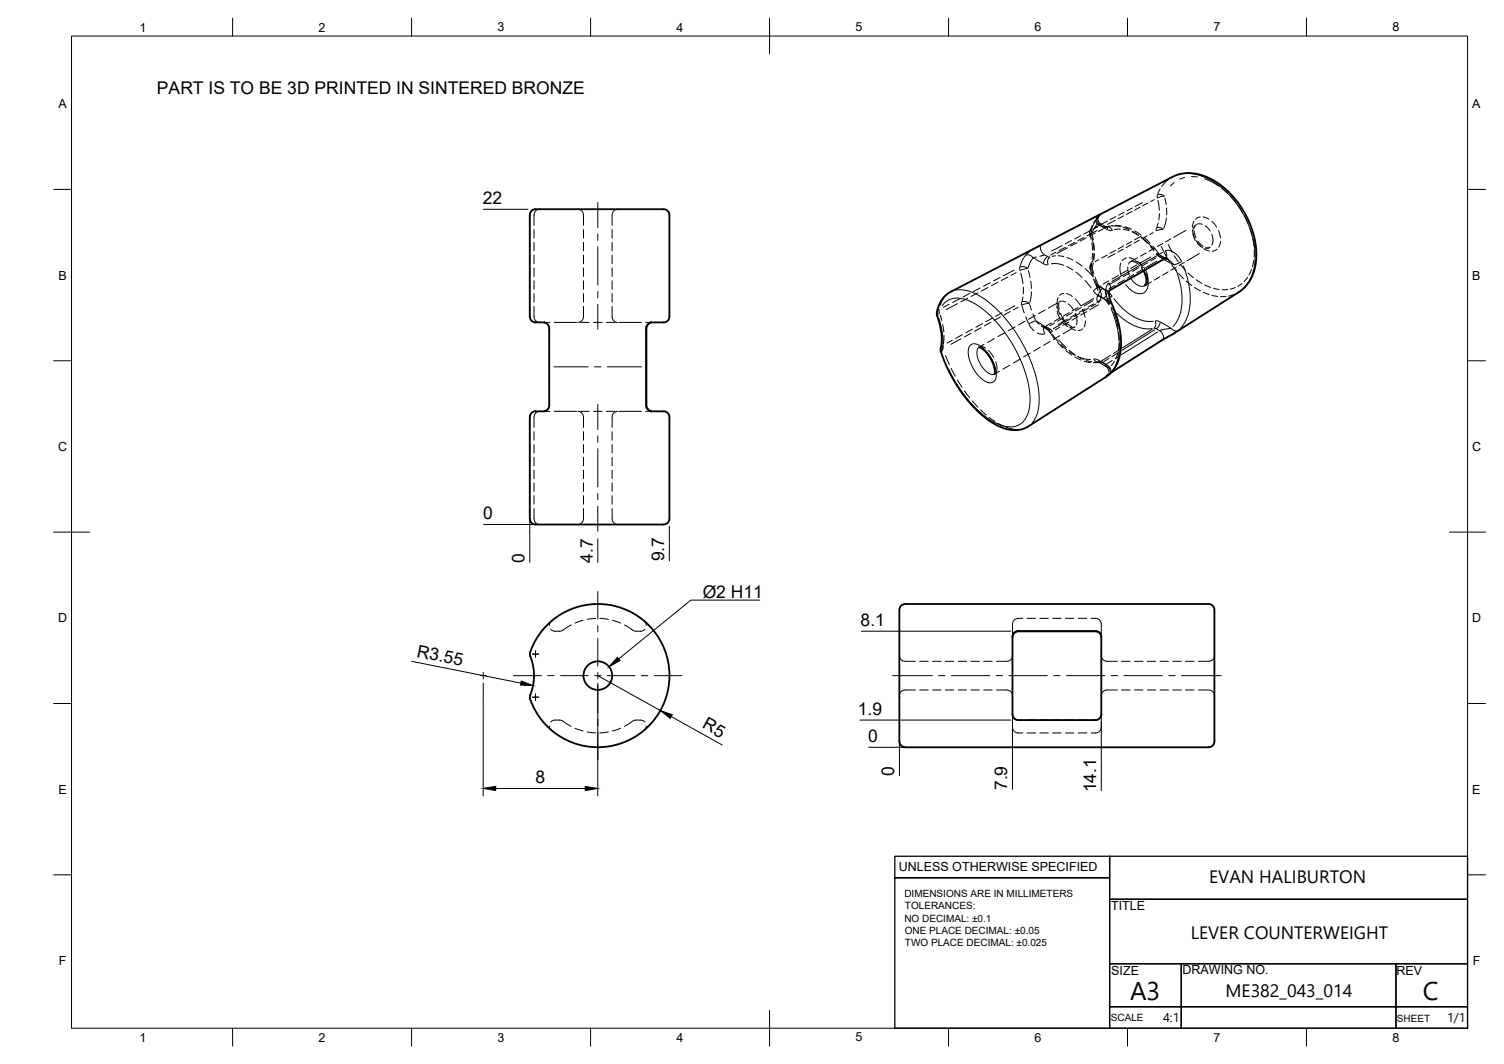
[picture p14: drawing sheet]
<svg xmlns="http://www.w3.org/2000/svg" width="420mm" height="297mm" viewBox="0 0 420 297" stroke-linecap="round" stroke-linejoin="round" font-family="sans-serif">
<defs><g id="words">
<g font-size="7.1">
<text x="315.7" y="279.3">A3</text>
<text x="397.5" y="279.2">C</text>
</g>
<g font-size="5">
<text x="337.8" y="246.4">EVAN HALIBURTON</text>
<text x="332.6" y="262.2">LEVER COUNTERWEIGHT</text>
<text x="342.4" y="278.3">ME382_043_014</text>
</g>
<g font-size="4.9">
<text x="43.9" y="26.1">PART IS TO BE 3D PRINTED IN SINTERED BRONZE</text>
<text x="134.9" y="57">22</text>
<text x="134.9" y="145">0</text>
<text x="146.5" y="157.2" transform="rotate(-90 146.5 157.2)">0</text>
<text x="165.6" y="157" transform="rotate(-90 165.6 157)">4.7</text>
<text x="185.5" y="156.7" transform="rotate(-90 185.5 156.7)">9.7</text>
<text x="196.3" y="166.8">Ø2 H11</text>
<text x="240.4" y="174.8">8.1</text>
<text x="116.3" y="183.4" transform="rotate(11 116.3 183.4)">R3.55</text>
<text x="196" y="203.1" transform="rotate(29 196 203.1)">R5</text>
<text x="239.7" y="199.6">1.9</text>
<text x="242.5" y="207.2">0</text>
<text x="149.6" y="218.7">8</text>
<text x="249.8" y="216.7" transform="rotate(-90 249.8 216.7)">0</text>
<text x="281.4" y="220.6" transform="rotate(-90 281.4 220.6)">7.9</text>
<text x="306.3" y="221.2" transform="rotate(-90 306.3 221.2)">14.1</text>
</g>
<g font-size="3.6">
<text x="324.9" y="285.4">4:1</text>
<text x="404.2" y="285.4">1/1</text>
</g>
<g font-size="3.5">
<text x="39" y="8.8">1</text>
<text x="89" y="8.8">2</text>
<text x="139" y="8.8">3</text>
<text x="189" y="8.8">4</text>
<text x="239" y="8.8">5</text>
<text x="289" y="8.8">6</text>
<text x="339" y="8.8">7</text>
<text x="389" y="8.8">8</text>
<text x="16.3" y="30.2">A</text>
<text x="411.3" y="30.2">A</text>
<text x="16.3" y="78">B</text>
<text x="411.3" y="78">B</text>
<text x="16.2" y="125.9">C</text>
<text x="411.2" y="125.9">C</text>
<text x="16.2" y="173.7">D</text>
<text x="411.2" y="173.7">D</text>
<text x="16.3" y="221.6">E</text>
<text x="411.3" y="221.6">E</text>
<text x="251.1" y="243.3">UNLESS OTHERWISE SPECIFIED</text>
<text x="310.4" y="254">TITLE</text>
<text x="16.4" y="269.4">F</text>
<text x="411.4" y="269.4">F</text>
<text x="310.4" y="272.1">SIZE</text>
<text x="330.4" y="272">DRAWING NO.</text>
<text x="390.1" y="272.1">REV</text>
<text x="39" y="290.8">1</text>
<text x="89" y="290.8">2</text>
<text x="139" y="290.8">3</text>
<text x="189" y="290.8">4</text>
<text x="239" y="290.8">5</text>
<text x="289" y="290.8">6</text>
<text x="339" y="290.8">7</text>
<text x="389" y="290.8">8</text>
</g>
<g font-size="2.8">
<text x="252.6" y="250.5">DIMENSIONS ARE IN MILLIMETERS</text>
<text x="252.6" y="257.3">NO DECIMAL: ±0.1</text>
<text x="252.8" y="253.9">TOLERANCES:</text>
<text x="252.7" y="260.6">ONE PLACE DECIMAL: ±0.05</text>
<text x="252.8" y="264">TWO PLACE DECIMAL: ±0.025</text>
<text x="310.3" y="285.2">SCALE</text>
<text x="390.2" y="285.3">SHEET</text>
</g>
</g></defs>
<!-- layer: Visible -->
<g fill="none" stroke="#000" stroke-width=".51">
<path d="M319.4 75.6l.9 2.4-.1 1.1-.4 .6M325.5 72.1l.6 .2M325.5 72.1l-15.6 9-.1 .9 .2 1.4 1.4 3.5 1.2 3.7 .6 4.7-.1 2.1-.5 2.6-.7 1.9-1.2 1.8-1.5 1.3-23.1 14.6-1.6 .4-1.5 .1-2.4-.5-3.4-1.6-2.8-2-3.6-3.6-2.9-3.8-2.7-4.8-1.9-4.4a6.7 6.7 0 0 1-.2-4l-.1-2.3-.7-3.3a6 6 0 0 1 1.1-6.5l1.2-1.2 .9-.6 62.2-32.2 2.4-.8 2.7-.2 3.1 .6 2.6 1.2 3.2 2.1 3.2 3.2 2.5 3.5 2.1 4.4 1.2 4.4 .3 3.6-.3 2.9-.4 1.7-.8 1.9-1.5 2.1-1.7 1.5-36 22.7M181.9 90l-.9 .5-.4 1v21.7M273.5 97l1.6 1 1.6 2.1 1 2.1 .2 1.4-.1 .9M180.5 113.2l.1-21.8 .3-.8 .8-.5 2.6-.1a2.49 2.49 0 0 0 2.6-1.1l.1-28.9a1.81 1.81 0 0 0-2.3-1.6h-34.6a1.68 1.68 0 0 0-2.1 1.6v28.4a1.72 1.72 0 0 0 2.1 1.6l2.2 .1 .8 .5 .3 .8v22l-.3 .8-.8 .6h-2.2a1.66 1.66 0 0 0-2.1 1.6v28.4a1.64 1.64 0 0 0 1.6 1.6M180.5 113.2l.4 .9 .7 .7h2.7a2.52 2.52 0 0 1 2.6 1.1l.1 28.9a1.6 1.6 0 0 1-1.6 1.6M180.6 113.2l.3 1 1 .6M149.6 146.4h35.8M152.4 175a20 20 0 0 1 30.5 1.4 20 20 0 0 1-6.6 29.9 20 20 0 0 1-28.3-11.7 15.9 15.9 0 0 0 0-12 17 17 0 0 1 4.4-7.6zM251.2 170.2v36.8M251.3 170.2a1.6 1.6 0 0 1 1.6-1.6h84.8a1.81 1.81 0 0 1 1.6 2.3v35a2.43 2.43 0 0 1-1.1 2.6l-85.3 .1a1.64 1.64 0 0 1-1.6-1.6"/>
<path d="M282.9 177.8v21.8l.5 1 1 .4h21.7l1-.4 .6-1v-21.8M284.5 176.2l-1.1 .4-.4 .6-.1 .6M284.5 176.2h21.6l.8 .3 .4 .3 .4 1M284.5 176.2h21.6a1.6 1.6 0 0 1 1.6 1.6M284.5 176.2a1.6 1.6 0 0 0-1.6 1.6"/>
<circle cx="167" cy="188.6" r="4"/>
</g>
<!-- layer: Hidden -->
<g fill="none" stroke="#000" stroke-width=".28">
<path d="M149.6 58.4a1.61 1.61 0 0 0-1.6 1.6v2.9M150.8 58.4a1.61 1.61 0 0 0-1.6 1.6v2.9M161.4 58.4a1.61 1.61 0 0 1 1.6 1.6v2.9M172.6 58.4a1.61 1.61 0 0 0-1.6 1.6v2.9M148 64.1v2.4M148 67.7v2.3M148 71.2v2.4M148 74.8v2.4M148 78.4v2.4M149.2 64.1v2.4M149.2 67.7v2.3M149.2 71.2v2.4"/>
<path d="M149.2 74.8v2.4M149.2 78.4v2.4M163 64.1v2.4M163 67.7v2.3M163 71.2v2.4M163 74.8v2.4M163 78.4v2.4M171 64.1v2.4M171 67.7v2.3M171 71.2v2.4M171 74.8v2.4M171 78.4v2.4"/>
<path d="M304.9 73.1a3.9 3.9 0 0 0 .2 3.8M305 67.8l.2 2M305.1 63v.1a3.7 3.7 0 0 0-.3 3.7M305.2 70.7l-.1 1.7M305.5 77.9l1.2 3.2M306.8 60.8l-.1 .7 .3 .6 2.1 1.3 1.7-.4M307 60.3l-1.5 2M311.6 62.9l1.8 .2M314.3 63.3l1.8 .7M316.6 73l1.5 .8M317 64.5l1.7 1.1M317.8 72l-1.9 1 .3-.1"/>
<path d="M318.8 74.6l.6 1M319.6 66.3l1.7 1.5M320.2 70.6l-1.6 .9M321.6 78.7l-1.8 1M322.1 68.7l2 2.5 2 1.1M322.5 69.3l-1.5 .9M324 77.3l-1.5 .9M324.8 68l-1.5 .8M325.5 72.1h.1M326.3 75.9l-1.5 .9M327.1 66.7l-1.5 .8M328.6 74.6l-1.5 .9"/>
<path d="M330.9 73.2l-1.5 .9M331.3 64.3l-3.4 2M333.6 64.4l.5 2M334.2 62.7l-.5 .9M334.7 67.3l1.4 1.5M335 70.8l-3.4 2M336.8 69.1h1.1M148 85.5v2.9a1.61 1.61 0 0 0 1.6 1.6M148 82v2.3M149.2 85.5v2.9a1.61 1.61 0 0 0 1.6 1.6M149.2 82v2.3M152.1 90h1.5"/>
<path d="M152.8 90.4l.6 .9 .1 1.6M153.5 94.1v2.4M153.5 97.6v2.4M154.8 90h6.2M162.2 90h2.4M163 85.5v2.9a1.61 1.61 0 0 1-1.6 1.6M163 82v2.3M165.8 90h2.4M169.4 90h2.4M171 85.5v2.9a1.57 1.57 0 0 0 1.6 1.6M171 82v2.3M173 90h6.2"/>
<path d="M180.4 90h1.5M274.9 96.2l-1.4 .8M277.8 94.5l-1.9 1.1M280.7 92.9l-1.9 1.1M283.6 91.3l-1.9 1M286.4 89.6l-1.9 1.1M287.8 98.6l-1.9 1.1M289.2 88.1l-1.9 1M290.6 96.9l-1.8 1.1M292 86.5l-1.9 1.1M293.4 95.3l-1.9 1.1M293.7 90.2l-1.9 1.1-.9-.3 1.9 1.2 1.9 2.5"/>
<path d="M295.3 84.7l-2.5 1.3M295.4 95.6l1.6 1.6M295.8 84.7l.1 1.7M296 84.2l-.1 .1M296.1 93.7l-1.8 1.1M296.2 88.7l-1.7 1M296.2 87.5l1.2 2M297.8 97.9l1.6 1.2M298.2 90.3l1.4 1M298.7 87.3l-1.6 .9M299.3 91.8l-2.3 1.4M300.1 91.3l-.1 .1"/>
<path d="M300.3 99.7l1.7 .8M301.2 85.9l-1.7 .9M305.6 83.3l-3.6 2.1M306.8 82.2l-.1 .5M309.9 81.1h.1M149.6 114.8a1.63 1.63 0 0 0-1.6 1.6v2.9M150.8 114.8a1.57 1.57 0 0 0-1.6 1.6v2.9M153.2 113.9l-.5 .6-.6 .3h1.5M153.5 101.2v2.4M153.5 104.8v2.4M153.5 108.4v2.4M153.5 112v1.2"/>
<path d="M154.8 114.8h6.2M161.4 114.8a1.57 1.57 0 0 1 1.6 1.6v2.9M162.2 114.8h2.4M165.8 114.8h2.4M169.4 114.8h2.4M172.6 114.8a1.57 1.57 0 0 0-1.6 1.6v2.9M173 114.8h6.2M180.4 114.8h1.5M279.2 103.7l-1.4 .8M282.1 101.9l-1.9 1.2M285 100.3l-1.9 1.1M302.9 100.8l1.7 .4"/>
<path d="M305.4 101.2l1.7-.1 2.2 1.5 .4 .6v.7M310.3 104.1l-.9 .6M148 120.5v2.4M148 124.1v2.4M148 127.7v2.3M148 131.2v2.4M148 134.8v2.4M148 138.4v2.3M149.2 120.5v2.4M149.2 124.1v2.4M149.2 127.7v2.3M149.2 131.2v2.4"/>
<path d="M149.2 134.8v2.4M149.2 138.4v2.3M163 120.5v2.4M163 124.1v2.4M163 127.7v2.3M163 131.2v2.4M163 134.8v2.4M163 138.4v2.3M171 120.5v2.4M171 124.1v2.4M171 127.7v2.3M171 131.2v2.4"/>
<path d="M171 134.8v2.4M171 138.4v2.3M148 142v2.8a1.61 1.61 0 0 0 1.6 1.6M149.2 142v2.8a1.61 1.61 0 0 0 1.6 1.6M163 142v2.8a1.61 1.61 0 0 1-1.6 1.6M171 142v2.8a1.57 1.57 0 0 0 1.6 1.6M154 173.4l-.4 .5-.1 .7M159.6 174.5l-3 1.7h-1.8l-.9-.5M162.9 173.2l-2.3 .8M166.4 172.6l-2.4 .3M167.6 172.6l2.4 .3M171.1 173.2l2.3 .8"/>
<path d="M174.5 174.5l2.9 1.7h1.8l.9-.5M180 173.4l.4 .5 .2 .7M285.7 172.6h-1.2a1.94 1.94 0 0 0-1.6 2.6v2.6M286.9 172.6h2.4M290.5 172.6h2.4M294.1 172.6h2.3M297.6 172.6h2.4M301.2 172.6h2.4M304.8 172.6h1.2a1.94 1.94 0 0 1 1.7 2.6v2.6M251.2 183a1.61 1.61 0 0 0 1.7 1.6h2.8M255.7 192.6h-2.8a1.61 1.61 0 0 0-1.7 1.6M256.9 192.6h2.4"/>
<path d="M256.9 184.6h2.4M260.5 192.6h2.4M260.5 184.6h2.4M264.1 192.6h2.3M264.1 184.6h2.3M267.7 192.6h2.3M267.7 184.6h2.3M271.2 192.6h2.4M271.2 184.6h2.4M274.8 192.6h2.4M274.8 184.6h2.4M278.4 192.6h2.9a1.61 1.61 0 0 1 1.6 1.6"/>
<path d="M282.9 199.4v3.5a1.61 1.61 0 0 0 1.6 1.7h1.2M282.9 183a1.61 1.61 0 0 1-1.6 1.6h-2.9M282.9 199.4a1.61 1.61 0 0 0 1.6 1.6h1.2M307.7 199.4v3.5a1.61 1.61 0 0 1-1.7 1.7h-1.2M307.7 199.4h.1M307.7 199.4a1.61 1.61 0 0 1-1.7 1.6h-1.2M307.7 183a1.61 1.61 0 0 0 1.5 1.6h2.9M312.1 192.6h-2.9a1.61 1.61 0 0 0-1.5 1.6M313.3 192.6h2.4M313.3 184.6h2.4M316.9 192.6h2.4M316.9 184.6h2.4"/>
<path d="M320.5 192.6h2.4M320.5 184.6h2.4M324.1 192.6h2.3M324.1 184.6h2.3M327.6 192.6h2.4M327.6 184.6h2.4M331.2 192.6h2.4M331.2 184.6h2.4M334.8 192.6h2.9a1.61 1.61 0 0 1 1.6 1.6M339.3 183a1.61 1.61 0 0 1-1.6 1.6h-2.9M153.5 202.6l.1 .8 .4 .4M153.9 201.6l.8-.6h1.9l3 1.8"/>
<path d="M160.6 203.3l2.3 .8M164 204.3l2.4 .3M169.9 204.4l-2.3 .2M173.4 203.3l-2.3 .8M180.1 201.6l-.3-.3a2.85 2.85 0 0 0-2.1-.3l-.8 .2-2.5 1.6M180.5 202.7l-.5 1.1M286.9 201h2.4M286.9 204.6h2.4M290.5 201h2.4M290.5 204.6h2.4M294.1 201h2.3M294.1 204.6h2.3"/>
<path d="M297.6 201h2.4M297.6 204.6h2.4M301.2 201h2.4M301.2 204.6h2.4"/>
</g>
<!-- layer: Hidden Narrow -->
<g fill="none" stroke="#000" stroke-width=".28">
<path d="M307.5 59.8l-.2 .1M314 59.3l-1.5 .8M316.2 59.1l-1.6 .8M316.4 58l-1.6 .9M318.5 57.9l-1.6 .8M319.2 56.6l-2.1 1M320.7 56.7l-1.5 .8M322.5 55.7l-1.1 .6M323.3 54.4v.8M323.4 54.3h.8l1 .4M323.5 55.9l.4 2.8M323.9 59.6l-.2 1.8"/>
<path d="M324.1 52.7l-.7 1.3M325.2 54.8l-1.8 .5M325.4 55.3l.4 1.8M325.9 58.1v1.9M326.5 50.1l-2 2M328 51l-1 .9M330.9 49.5l-1.4 .5M332.8 49.3l1.7 .1M336.5 49.9l2 .9 2 1.2M341.3 52.6l1.7 1.4M343.7 54.8l1.5 1.7M345.9 57.4l1.2 1.9"/>
<path d="M276.6 78.9l-1.9 1M278.8 78.8l-1.9 1M279.4 77.5l-1.8 .9M281.5 77.4l-1.8 .9M283.3 75.4l-3 1.6M283.9 76.1l-1.5 .8M284.9 74.6v.9M285 74.5h1.2l.8 .4M285.2 76.2l.6 3M286.4 71.4l-.7 1.1-.8 1.9M286.6 71.2h1l.9 .7M287 75l-1.9 .5"/>
<path d="M287.3 75.6l.5 1.9M287.5 70.3l-1 1M288 78.5l.1 2M288.5 72.1l-.6 1-.7 1.7M288.8 72l2.6 1.6M289.5 71.7l-.9 .3M290.1 68.8l-1.7 1M290.9 68.4a2.03 2.03 0 0 0 .8 2.6M291.6 73.7l1.2 .2M291.8 71.1l-1.3 .4M291.8 71.2l.8 .4M292.6 71.7l-.7 .7-.4 1.1"/>
<path d="M292.7 71.7l.6 .1M293.2 71.8l-.5 .8 .1 1.2M293.7 73.6a6.9 6.9 0 0 1 3.5 .5M294.9 71.4l-1 .2M295 70.4l-1.5 .8M295.6 71.4l1.6 .2M296.7 68.5l-2.9 1.6M297.6 69l-1.7 1M298 74.4l1.7 1M298 71.9l1.7 .7M298.3 69.2l-3 1.5M299.3 67.2l-1.7 .9"/>
<path d="M300.2 67.7l-1.7 .9M300.6 73.1l1.7 1.2M300.6 76l1.7 1.4M300.9 67.8l-1.8 .9M301.9 65.8l-1.7 .9M302.8 66.3l-1.7 .9M303.1 78.3l1.7 2.1M303.2 75l2.2 2.3M303.4 66.4l-1.7 .9M304.4 64.5l-1.7 .9M304.8 64.1l-.4 .8 .4 .6M304.9 65l-.4 .4 .3 .2"/>
<path d="M304.9 74.5l-.4 .4 .3 .2M304.9 64.1v.8M304.9 73.6l-.4 .6 .3 .9M305 75.4l.5 1.6M305 66.2l.6 3.6M305 73.6v.8M305.1 74.7l.5 1.6M305.1 65.5l.3 1.4M305.4 73.4l-.3 1.4M305.6 68l.1 1.9M305.6 70.8l-.4 2.3M305.7 70.7l-.1 1.9"/>
<path d="M305.8 78l.7 1.6M305.9 77.4l.8 1.8M306 65.1l-1.7 .9M306.4 62.7l-.7 1-.8 1.7M306.5 64.4l-2.8 1.4M306.6 79.8l.6 1M306.6 60.2a1.88 1.88 0 0 0 .7 2.6M306.6 60.9l-.8 1.1-.8 1.9M306.6 60.8l-.4 .7 .2 1M306.6 62.7l2.7 1.4M306.7 63.3l-1.4 .8M306.7 79.5l-.4 .3h.2"/>
<path d="M306.7 79.9l2.5 1.4M306.8 79.4l.7 2.2M307 72.5l-1.1 .5M307 63l-1.1 .5M307.2 62.5l-.7 .1M307.3 79.8l-1.8 1.3M307.3 60.1l-.6 .7M307.4 79.8l.6 .7M307.6 62.6l-.2 .3 .9 .5M308.2 63.9l-1.4 .7M308.3 63.4l.6 .1M308.4 63.3h.6l.4 .7"/>
<path d="M309.1 63.4l.9 .1 .7 .7M309.3 71.2l-1.6 .8M309.4 61.7l-1.6 .9M309.5 64.2l1.2 .1M309.8 78.4l-1.6 .9M310.8 63.1l2.1 .1M311.5 79.7l-1.6 .9M311.5 70.8l-1.9 1.1M311.6 61.5l-2.2 1.1M311.6 69.9l-1.5 .8M311.7 60.5l-1.5 .8M312.4 76.9l-1.7 1"/>
<path d="M312.9 77.7l-3.2 1.9M312.9 64l-1.6 .1M313.1 73.4a5.2 5.2 0 0 0 .1 3.4M313.7 64l1.7 .4M313.8 63.4l1.7 .7M313.8 69.5l-1.5 .9M313.9 60.3l-1.6 .8M313.9 68.7l-1.5 .8M314.1 78.1l-1.7 1M314.7 72l-1.2 .8M315 75.4l-1.7 1M315.1 74.6v1l.4 1.3"/>
<path d="M315.4 72l1.7 .6M315.5 76.2l-1.7 1M316.1 68.3l-1.5 .8M316.2 67.4l-1.5 .8M316.3 64.7l1.7 1M316.4 72.8l-.8 .4-.3 .5M316.4 64.6l1.7 1.1M316.7 76.6l-1.7 1M317.1 72.8l1.7 1M317.6 74l-1.7 .9M317.9 73.2l1.4 1.5M318.1 74.8l-1.7 .9"/>
<path d="M318.3 67.1l-1.5 .8M318.8 65.9l-1.9 1.1M318.8 66.2l2.2 1.9 1.4 1.6M318.9 66.4l1.7 1.5M319.3 75.1l-1.7 1M319.5 74.6l.1 .1a4.8 4.8 0 0 1 .8 4.3M320.5 65.9l-1.5 .8M320.6 73.3l-1.7 1M321.4 68.8l1 1.2M321.5 71.7l-3 1.8M322.2 64.9l-1 .6M323 72l-1.5 .8"/>
<path d="M323 70.9l.7 .6M323 63.7v.7M323.1 70.8l.5-.2-.2 .3M323.1 63.6l.8-.1 1 .5M323.2 72.9l-3.1 1.8M323.4 71l1.3 1.2M323.6 62.2l-.4 1.1M323.8 71.6l.8 .4M323.8 71.5l.6-.1 .4 .8M324.4 68.8l2.3 4.2M324.8 72.3l.2 .1M324.9 64l-1.8 .4"/>
<path d="M325.5 72.1l-.8-.1h.5l.9 .3M325.9 60.9l-.8 2.8M326.4 68.3l1.1 2.2M327.3 73.9l1.3 1.7M328 71.4l1.2 1.7M329.2 76.4l1.4 1.4M329.8 73.9l1.4 1.6M331.4 78.5l1.5 1.2M331.9 76.2l1.5 1.3M333.1 64.2l.6 2M333.3 65.2l.6 1.9M333.5 61.8l-.4 1.6"/>
<path d="M333.8 63l-.6 1.4M334.2 67.2l1.3 1.6M334.2 78.1l1.6 1M334.4 62.6h1.5M334.5 68l1.5 1.1M335.3 60.6l-1.3 .6M336.1 60.5l1.6 .7M336.3 69.4l1.6 .7M336.6 79.6l1.6 .6M336.7 63l1.4 1.5M338.1 69l-1.3 .3M338.5 65.4a3.7 3.7 0 0 1 .1 3"/>
<path d="M338.5 61.8l1.4 1.6M340 69.6l-1.3 .5M340.4 64.4l.6 2M341 67.4l-.5 1.6M347 79.1l-1.2 .9M347.7 60.3l1 2.1M348.5 77.4l-1 1.2M349.1 63.4l.6 2.2M349.6 75.3l-.7 1.5M350 66.6l.3 2.1M350.2 72.7l-.3 1.7M350.4 69.8v1.9"/>
<path d="M261.7 87.1l.6-.6 .2 .9M262.4 87.4l-.6 .7M262.7 87.9l.4 1.6M262.8 97.1l.6-.7 .1 .9M263.4 90.6l.3 2.1M263.4 97.4l-.6 .7M263.7 93.6l-.2 2.4M263.9 82.9l-1.2 2.3M264.2 99.3l1 2.5M265.1 85l-1.6 .8M265.2 81.7l-.9 .7M266 95l-1.4 .8"/>
<path d="M267.4 84.8l-3.1 1.7M268.1 83.4l-2 1M268.5 94.6l-2.9 1.5M268.9 93.4l-1.9 1.1M270.3 83.3l-1.9 1M271 81.9l-2 1M271.3 93l-1.9 1.1M271.7 91.9l-1.9 1M273.2 81.8l-1.9 .9M273.8 80.4l-1.9 1M273.8 96.8l1.5 .4M274.1 91.5l-1.9 1"/>
<path d="M274.5 90.3l-1.9 1.1M276 80.3l-1.9 .9M276.1 97.8l1.5 2M276.8 90l-1.8 1M277.2 88.8l-1.8 1M279.5 88.5l-1.8 1M279.9 87.3l-1.8 1M282.2 87l-1.8 1M283.5 85.4l-2.7 1.4M284.4 85.8l-1.3 .7M285.4 84.4v.8M285.5 84.3l.9-.1 1.1 .5"/>
<path d="M285.5 85.5l.6 1.9M285.8 82.9l-.3 1.1M285.9 80.2v1.8M286.5 88.4l.8 1.8M287.4 90.4l1.5 1.9M287.5 84.7l-2 .5M287.6 85l.5 1.6M288.1 81.5l-.4 2.9M288.5 87.6l.8 1.7M289.3 89.6l-1.8 .8M289.4 89.6l.9 .9M289.5 89.6l2.5 1.6"/>
<path d="M289.8 92.9l1.1 .4 1-.2M291.3 91.2l.7 .2h.5M292.2 91.4l.4 .6 .7-.1M292.2 91.4l1.2 1.1M292.4 91.3a.62 .62 0 0 0-.8 .1 .62 .62 0 0 0-.1 .7l.3 .8M292.6 91.4l.7 .5M293.4 91.9l.6 .6M293.9 92.6l-.5 .3v-.2M294 93.4l1.6 2M294.6 90.2l-1.3 .7M295.3 86.9l.8 2M295.4 85.6l.7 2.2"/>
<path d="M295.6 83.1l-.3 1.7M295.7 84.5l-.5 1.4M295.8 94.9l2 2.2M296.1 91.3l-1.3 .8M296.2 84.1h.8l.6 .2M296.4 96.2l1.5 1.4M296.6 88.8l1.4 1.8M296.8 89.8l1.5 1.4M296.8 90.3l-2.5 1.5M297.1 88.7l-1.7 1M297.2 81.9l-1.2 .6M297.9 82l1.7 .7"/>
<path d="M298.2 89.1l-2.6 1.5M298.4 84.8l1.5 1.7M298.6 97.8l1.6 1.2M298.6 89.9l-1.7 1M298.8 98.2l1.6 1M298.8 91.4l1.7 .8M299.2 88.9l-1.6 .9M299.6 87.3l-1.7 .9M300.3 91.2l-.6 .3h-.7M300.4 87.5a4.1 4.1 0 0 1 .3 3.2M300.4 83.4l1.5 1.9M300.7 87.7l-1.7 .9"/>
<path d="M301.1 99.5l1.6 .8M301.1 88.4l-1.7 1M301.2 99.6l2.1 .7h1.4M301.7 87.5l-1.7 .9M302.1 85.9l-1.7 .9M302.4 86.4l.7 2.2M302.5 91.8l-1.3 .5M303.1 86.2l-1.6 1M303.2 89.6l-.3 1.7M303.6 87l-1.7 1M304.1 86l-1.6 1M305.3 84l-2.4 1.4"/>
<path d="M305.5 81.3l1.3 1.2M305.6 84.8l-1.6 1M306.1 84.9l-1.2 .7M306.8 85.1l-2.4 1.4M307 82.7l2.9 1.7M307.3 82.7a.72 .72 0 0 0-.9 .2 .72 .72 0 0 0 .1 .9l.2 .5M307.5 82.8l.8 .4M307.6 82.7l-.3 1.1-.5 .7M307.6 83.7l-1.2 .7M307.6 81.8l.1 .6-.2 .3M308 80.5l-.9 1-.2 1M308.1 80.5l.9 .5"/>
<path d="M308.3 83.3l.6 .5M309 81.1l-.2 .3 .1 .8M309.1 84l.7 1M309.1 81.1h.8M309.3 83.2l.5 .8a.47 .47 0 0 0 .6 .4M309.4 81.5l-.3 .8-.7 .9M309.4 81.4l.4 .3M309.9 83.2l-.9 .6M310.2 99.2l-2.5 1.6M310.5 85.8l.8 1M311.1 87.1l1.3 4.6M312.3 98.6l-.6 1.6"/>
<path d="M312.5 92.8l.2 2.1M312.6 99.5l-1 .6M312.7 95.9l-.3 1.9M312.7 98.2l-2.1 1.4M312.8 97.6l-1.7 1.1M316.9 99.9l-1.6 1M319.4 98.3l-1.7 1M322.8 96.1l-2.6 1.7M325.9 94.2l-1.2 .7M328.1 93l-1.2 .7M333.7 80.2l1.6 1M336.1 81.6l1.7 .6"/>
<path d="M338.6 82.5l1.6 .2M339 80.5l1.6 .3M342.5 82.8h-1.5M343 80.8l-1.6 .1M344.8 82.2l-1.6 .5M345.1 80.3l-1.4 .4M265.7 102.9l1.1 2.1M267.5 106.1l1.3 2M269.4 109.1l1.5 1.9M271.6 111.9l1.6 1.8M273.9 114.4l1.6 1.5M276.3 116.5l1.6 1.2"/>
<path d="M278.2 101a3.2 3.2 0 0 1-.1 3.2M278.7 118.2l1.6 .8M281.1 119.3l1.9 .5 1.4 .1M303.5 100.6l1.6 .4M305.6 100.3l.8 .7h.9M305.6 100.2l1.3 .3M306.8 101.1h-1M306.9 100.7l.5 .6 .6-.1M307.1 100.7l2.8 1.7M307.4 101l.7 .1M308.1 101.2l.9 .5M309 101.7l-.2 .2 .1 .3"/>
<path d="M309.1 105.1h-.2M309.2 101.8a1.93 1.93 0 0 1 .7 2.6M309.3 102.5h.7M309.8 104.4l-.8 .6M309.8 100.1l-1.5 .9M310.1 102.6l.2 1-.3 .8M310.7 100.6l-1.5 1M311.3 100.8l-.8 1.2M311.9 103l-1.4 .9M314.4 101.4l-1.6 1.1"/>
</g>
<!-- layer: Visible Narrow -->
<g fill="none" stroke="#000" stroke-width=".28">
<path d="M307.3 59.9l-.6 .3M329.2 48.7a14.1 14.1 0 0 1 12.6 4.1 25.6 25.6 0 0 1 8.7 21.4 11.1 11.1 0 0 1-3 6.2M291 68.3l-.9 .5M291 68.3h.1M305.9 60.6l-14.1 7.3M309.8 79l-.6 .8-.3 1.6 .3 1.7 .7 1.8M309.9 79.1l.4 1.3-.3 .7M316.1 77.9a3.4 3.4 0 0 0 3.6 1.9M320.1 76.2a4.6 4.6 0 0 1-.4 5.5 3.7 3.7 0 0 1-4.5-1.4l-.7-.9M324.8 70.5l-14.2 8.1M325.2 72.5l2.6 1.4M325.5 70l1.1-.1 1.5 .7 1.1 1.1 .9 1.3"/>
<path d="M325.6 70.2a1.55 1.55 0 0 1 0 1.9M326.1 72.3l1.1 .8 .8 .9M328.4 75a17.8 17.8 0 0 1 .5 14.5l-1.2 1.7M330 73.1l-2 .8M330.6 74.2a19.8 19.8 0 0 1 .7 15.1l-1.6 2.4M261.7 87.2l.3 1M261.8 88.1l.2 .2M262.3 88.8a18.6 18.6 0 0 1 .9 9.1M262.8 97.2l.3 1.1M262.8 98.1l.3 .2M263.2 85.4a5.5 5.5 0 0 1 7.2-1.5 28.6 28.6 0 0 1 12.7 12.5 29.4 29.4 0 0 1 4.5 17.2 5.7 5.7 0 0 1-4.9 5.6 14.1 14.1 0 0 1-9.7-4.8 39.9 39.9 0 0 1-8-11.3M267 81a11.8 11.8 0 0 1 8.9 3.1 40.2 40.2 0 0 1 14.4 26.7 10.5 10.5 0 0 1-1.9 7.3"/>
<path d="M271 96.5a2.43 2.43 0 0 1 3.4 .5 10.4 10.4 0 0 1 3.8 8.5 1.83 1.83 0 0 1-3.1 .9 10.4 10.4 0 0 1-4.5-9zM273.3 97.2a5.7 5.7 0 0 0 1.7 6 3.2 3.2 0 0 0 2.5 1.3M309.8 81.7l.8 .9M310.4 86.1a22.9 22.9 0 0 1 1.7 14.9l-.6 1.4-1.2 1.7M310.4 84.4l-.5 .5M310.6 82.7l-.6 .5M311.2 83.4a14.3 14.3 0 0 0 9.8 6.4l1.2-.1M312 87.4a12.6 12.6 0 0 0 9.8 4.3M321.9 91.9l-8.4 5.2M322.4 91.6l.6 .2M322.5 92.1l-9 5.7M322.8 89.7l.1 1.1-.5 .8"/>
<path d="M322.8 89.6l1.3 .2M323.1 91.8l.8 .5M323.4 92.7l-10.1 6.3M324.1 92.4a1.93 1.93 0 0 1 .7 2.4M324.1 90l-.2 .8-.8 .9M324.3 90l2.7 1.6M327.2 91.6l-3.2 .7M327.3 91.7l.8 .7 1-.1M329.2 92.3l-1.1 .7M309.9 104.5l-.8 .6"/>
</g>
<!-- layer: BORDER -->
<g fill="none" stroke="#000" stroke-width=".28">
<path d="M20 10.1h390v276.9h-390zM65 5.1v5M115 5.1v5M165 5.1v5M215 5.1v10M265 5.1v5M315 5.1v5M365 5.1v5M15 52.9h5M410 52.9h5M15 100.7h5M410 100.7h5"/>
<path d="M15 148.6h10M405 148.6h10M15 196.4h5M410 196.4h5M15 244.2h5M410 244.2h5M65 287v5M115 287v5M165 287v5M215 282.1v9.9M265 287v5M315 287v5"/>
<path d="M365 287v5"/>
</g>
<!-- layer: TITLEBLOCK -->
<path d="M250 239h60v6.1h-60zM310 239h100v12h-100zM250 245.1h60v41.9h-60zM310 251h100v18.1h-100zM310 269.1h20v12h-20zM330 269.1h60v12h-60zM390 269.1h20v12h-20zM310 281.1h20v5.9h-20zM330 281.1h60v5.9h-60zM390 281.1h20v5.9h-20z" fill="none" stroke="#000" stroke-width=".36"/>
<!-- layer: Smart Centers -->
<g fill="none" stroke="#000" stroke-width=".28">
<path d="M167 56.5v7M167 65.3v1.8M167 68.9v10.7M167 81.4v1.7M167 84.9v7M154.8 102.4h9.5M166.1 102.4h1.8M167 112.9v7M169.7 102.4h9.5M167 121.7v1.8M167 125.3v10.7M167 137.8v1.7"/>
<path d="M167 141.3v7M167 165.1v7.8M167 174.7v1.7M167 178.2v7.8M134.1 188.6h1.8M135 187.7v1.8M143.5 188.6h7.7M148.7 194.6h1.8M148.7 182.6h1.8M149.6 181.7v1.8M149.6 193.7v1.8M153 188.6h1.8"/>
<path d="M156.6 188.6h7.7M166.1 188.6h1.8M167 187.7v1.8M167 191.3v7.7M169.7 188.6h7.7M179.2 188.6h1.8M182.8 188.6h7.7M249.4 188.6h11M262.2 188.6h1.8M265.8 188.6h10.7M278.3 188.6h1.8M281.9 188.6h10.7"/>
<path d="M294.4 188.6h1.7M297.9 188.6h10.8M310.4 188.6h1.8M314 188.6h10.7M326.5 188.6h1.8M330.1 188.6h11.1M167 200.8v1.8M167 204.4v7.7"/>
</g>
<!-- layer: Leaders -->
<path d="M172.5 183.5l.7 .9-3.1 1.7z" fill="#000" stroke="#000" stroke-width=".28"/>
<path d="M212.2 167.5h-19.2l-20.2 16.4" fill="none" stroke="#000" stroke-width=".28"/>
<!-- layer: FD_Dimensions -->
<g fill="none" stroke="#000" stroke-width=".28">
<path d="M135 58.4h12.5M135.1 146.4h10.8M148 148.5v8.5M167 150.4v6.6M187 146.9v9.7M240.6 176.2h41.8M115 184.6l30.5 6.1M135 190.7v31.5M167 188.6l17.5 9.8M167 190.7v31.5M187.5 200.1l14.3 7.9M240.2 201h42.2"/>
<path d="M242.7 208.6h6.5M251.3 210.7v5.8M282.9 202.2v18.2M307.7 201.5v19.2M138.5 220.1h25"/>
</g>
<path d="M145.6 190.1l3.3 1.3-3.5-.1zM184.5 198.4l3.3 1.1-.6 1.1zM135 220.1l3.5-.6v1.2zM163.5 219.5l3.5 .6-3.5 .6z" fill="#000" stroke="#000" stroke-width=".28"/>
<!-- layer: Edge Extensions -->
<path d="M145.9 146.4h3.7M148 144.8v3.7M249.2 208.6h3.7M251.3 207v3.7" fill="none" stroke="#000" stroke-width=".28"/>
<use href="#words"/>
</svg>
